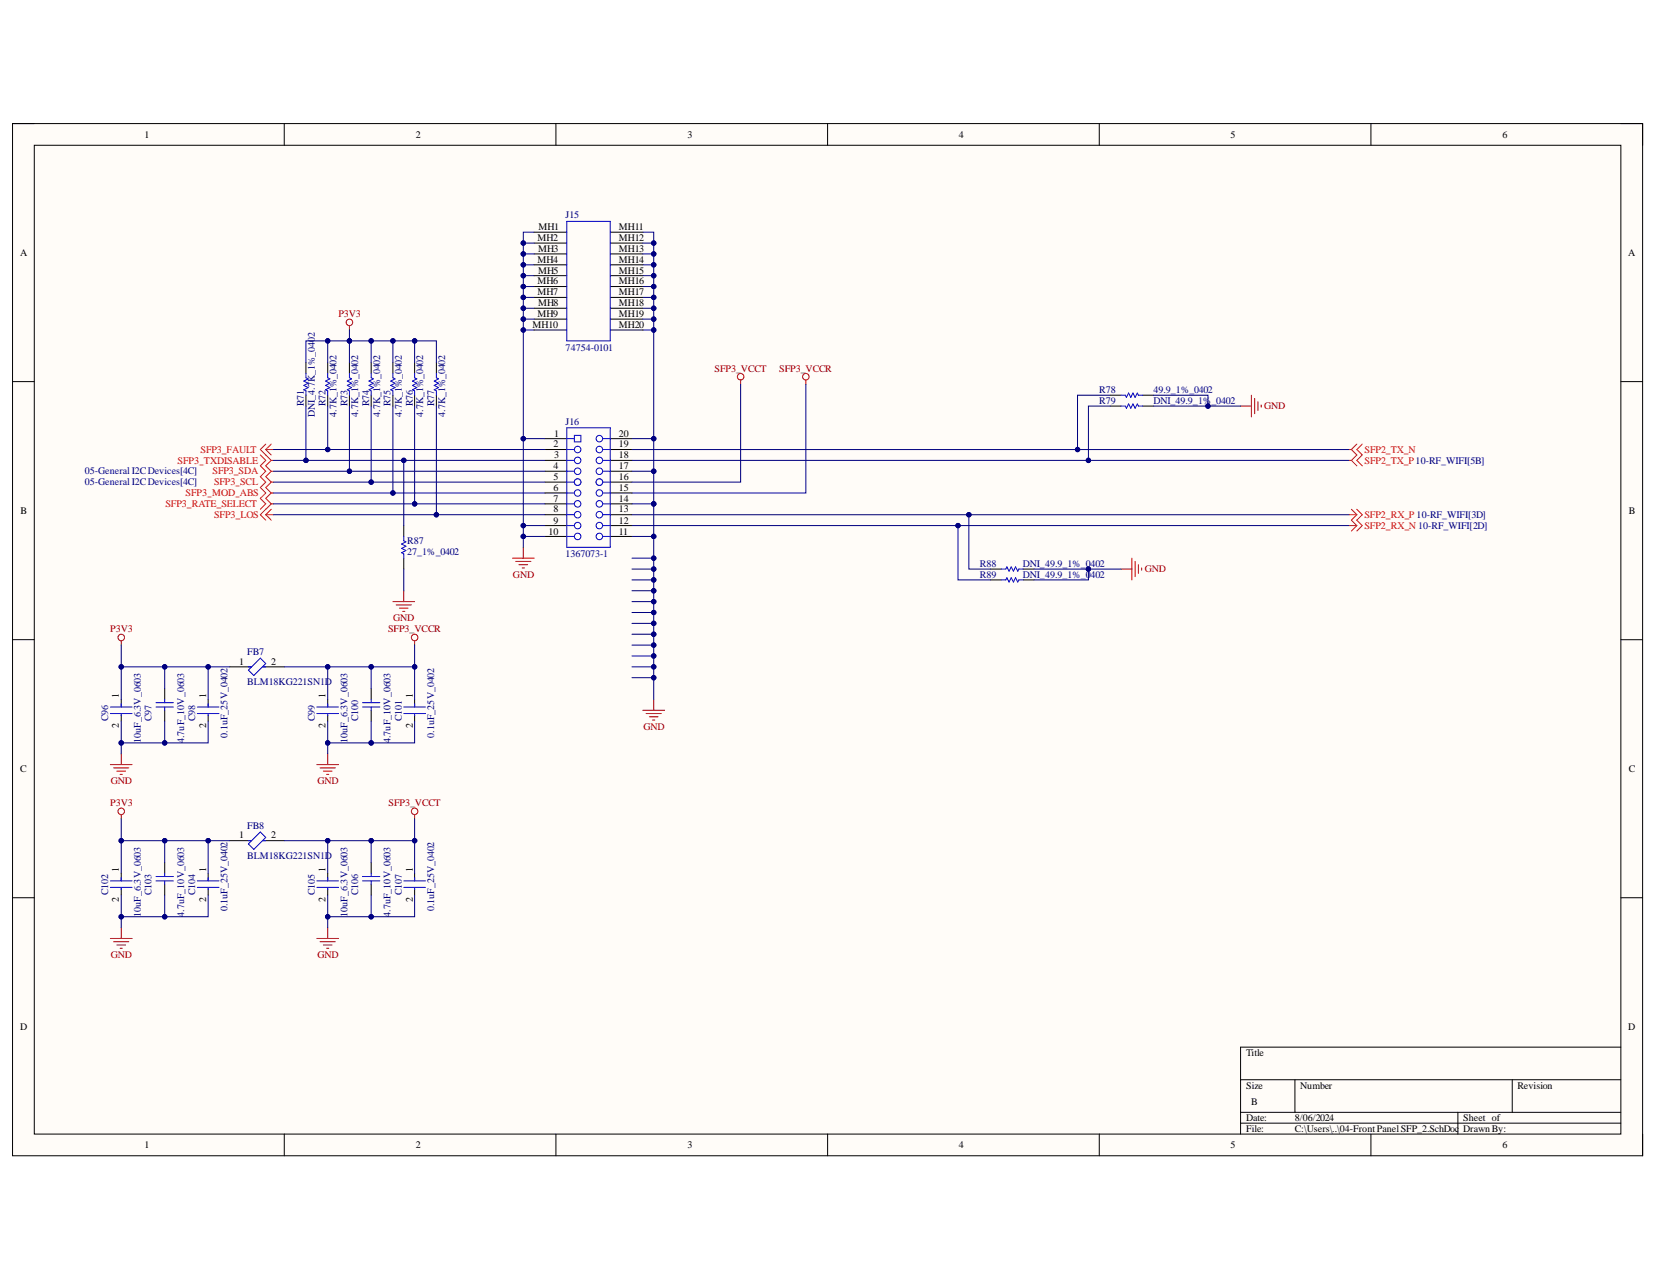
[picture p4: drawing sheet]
<svg xmlns="http://www.w3.org/2000/svg" width="279mm" height="216mm" viewBox="0 0 279 216" stroke-linecap="round" stroke-linejoin="round" font-family="sans-serif">
<defs><g id="words">
<g font-size="1.7">
<text x="24.4" y="23.2">1</text>
<text x="70.1" y="23.2">2</text>
<text x="115.9" y="23.2">3</text>
<text x="161.7" y="23.2">4</text>
<text x="207.5" y="23.2">5</text>
<text x="253.3" y="23.2">6</text>
<text x="90.6" y="40.6">MH2</text>
<text x="90.8" y="38.8">MH1</text>
<text x="104.3" y="38.8">MH11</text>
<text x="104.3" y="40.6">MH12</text>
<text x="3.4" y="43.1">A</text>
<text x="90.6" y="44.3">MH4</text>
<text x="90.6" y="47.9">MH6</text>
<text x="90.7" y="42.4">MH3</text>
<text x="90.7" y="46.1">MH5</text>
<text x="104.3" y="42.4">MH13</text>
<text x="104.3" y="44.3">MH14</text>
<text x="104.3" y="46.1">MH15</text>
<text x="104.3" y="47.9">MH16</text>
<text x="274.6" y="43.1">A</text>
<text x="90.6" y="49.8">MH7</text>
<text x="90.6" y="53.4">MH9</text>
<text x="90.7" y="51.6">MH8</text>
<text x="104.3" y="49.8">MH17</text>
<text x="104.3" y="51.6">MH18</text>
<text x="104.3" y="53.4">MH19</text>
<text x="89.8" y="55.3">MH10</text>
<text x="104.3" y="55.3">MH20</text>
<text x="93.4" y="75.4">2</text>
<text x="93.4" y="73.6">1</text>
<text x="93.4" y="77.2">3</text>
<text x="104.3" y="77.2">18</text>
<text x="104.3" y="75.4">19</text>
<text x="104.3" y="73.6">20</text>
<text x="93.4" y="82.7">6</text>
<text x="93.4" y="79.1">4</text>
<text x="93.4" y="80.9">5</text>
<text x="104.3" y="80.9">16</text>
<text x="104.3" y="82.7">15</text>
<text x="104.3" y="79.1">17</text>
<text x="3.5" y="86.6">B</text>
<text x="93.4" y="84.6">7</text>
<text x="93.4" y="86.4">8</text>
<text x="93.4" y="88.2">9</text>
<text x="104.3" y="88.2">12</text>
<text x="104.3" y="86.4">13</text>
<text x="104.3" y="84.6">14</text>
<text x="274.6" y="86.6">B</text>
<text x="92.5" y="90.1">10</text>
<text x="104.3" y="90.1">11</text>
<text x="40.3" y="112.1">1</text>
<text x="45.7" y="112.1">2</text>
<text x="20" y="117.7" transform="rotate(-90 20 117.7)">1</text>
<text x="34.8" y="117.7" transform="rotate(-90 34.8 117.7)">1</text>
<text x="54.9" y="117.7" transform="rotate(-90 54.9 117.7)">1</text>
<text x="69.6" y="117.7" transform="rotate(-90 69.6 117.7)">1</text>
<text x="20" y="122.6" transform="rotate(-90 20 122.6)">2</text>
<text x="34.8" y="122.6" transform="rotate(-90 34.8 122.6)">2</text>
<text x="54.9" y="122.6" transform="rotate(-90 54.9 122.6)">2</text>
<text x="69.6" y="122.6" transform="rotate(-90 69.6 122.6)">2</text>
<text x="3.4" y="130.1">C</text>
<text x="274.6" y="130.1">C</text>
<text x="40.3" y="141.3">1</text>
<text x="45.7" y="141.3">2</text>
<text x="20" y="147" transform="rotate(-90 20 147)">1</text>
<text x="34.8" y="147" transform="rotate(-90 34.8 147)">1</text>
<text x="54.9" y="147" transform="rotate(-90 54.9 147)">1</text>
<text x="69.6" y="147" transform="rotate(-90 69.6 147)">1</text>
<text x="20" y="151.9" transform="rotate(-90 20 151.9)">2</text>
<text x="34.8" y="151.9" transform="rotate(-90 34.8 151.9)">2</text>
<text x="54.9" y="151.9" transform="rotate(-90 54.9 151.9)">2</text>
<text x="69.6" y="151.9" transform="rotate(-90 69.6 151.9)">2</text>
<text x="3.4" y="173.6">D</text>
<text x="274.6" y="173.6">D</text>
<text x="210.1" y="178">Title</text>
<text x="210.1" y="183.5">Size</text>
<text x="219.3" y="183.5">Number</text>
<text x="255.9" y="183.5">Revision</text>
<text x="210.1" y="189">Date:</text>
<text x="210.1" y="190.7">File:</text>
<text x="211" y="186.2">B</text>
<text x="218.3" y="189">8/06/2024</text>
<text x="218.3" y="190.7">C:\Users\..\04-FrontPanelSFP_2.SchDoc</text>
<text x="246.7" y="189">Sheet of</text>
<text x="246.7" y="190.7">DrawnBy:</text>
<text x="24.4" y="193.5">1</text>
<text x="70.1" y="193.5">2</text>
<text x="115.9" y="193.5">3</text>
<text x="161.7" y="193.5">4</text>
<text x="207.5" y="193.5">5</text>
<text x="253.3" y="193.5">6</text>
</g>
<g font-size="1.7" fill="#000080">
<text x="95.4" y="36.8">J15</text>
<text x="95.4" y="59.1">74754-0101</text>
<text x="51.2" y="68.5" transform="rotate(-90 51.2 68.5)">R71</text>
<text x="53.1" y="70.2" transform="rotate(-90 53.1 70.2)">DNI_4.7K_1%_0402</text>
<text x="54.9" y="68.5" transform="rotate(-90 54.9 68.5)">R72</text>
<text x="56.7" y="70.2" transform="rotate(-90 56.7 70.2)">4.7K_1%_0402</text>
<text x="58.6" y="68.5" transform="rotate(-90 58.6 68.5)">R73</text>
<text x="60.4" y="70.2" transform="rotate(-90 60.4 70.2)">4.7K_1%_0402</text>
<text x="62.2" y="68.5" transform="rotate(-90 62.2 68.5)">R74</text>
<text x="64.1" y="70.2" transform="rotate(-90 64.1 70.2)">4.7K_1%_0402</text>
<text x="65.9" y="68.5" transform="rotate(-90 65.9 68.5)">R75</text>
<text x="67.7" y="70.2" transform="rotate(-90 67.7 70.2)">4.7K_1%_0402</text>
<text x="69.6" y="68.5" transform="rotate(-90 69.6 68.5)">R76</text>
<text x="71.4" y="70.2" transform="rotate(-90 71.4 70.2)">4.7K_1%_0402</text>
<text x="73.2" y="68.5" transform="rotate(-90 73.2 68.5)">R77</text>
<text x="75.1" y="70.2" transform="rotate(-90 75.1 70.2)">4.7K_1%_0402</text>
<text x="95.4" y="71.6">J16</text>
<text x="185.3" y="68.1">R79</text>
<text x="185.3" y="66.3">R78</text>
<text x="194.5" y="68.1">DNI_49.9_1%_0402</text>
<text x="194.5" y="66.3">49.9_1%_0402</text>
<text x="14.3" y="80">05-GeneralI2CDevices[4C]</text>
<text x="14.3" y="81.8">05-GeneralI2CDevices[4C]</text>
<text x="68.7" y="91.7">R87</text>
<text x="68.7" y="93.6">27_1%_0402</text>
<text x="95.4" y="93.9">1367073-1</text>
<text x="165.2" y="95.6">R88</text>
<text x="172.5" y="95.6">DNI_49.9_1%_0402</text>
<text x="165.2" y="97.4">R89</text>
<text x="172.5" y="97.4">DNI_49.9_1%_0402</text>
<text x="41.7" y="110.4">FB7</text>
<text x="41.7" y="115.5">BLM18KG221SN1D</text>
<text x="18.3" y="121.5" transform="rotate(-90 18.3 121.5)">C96</text>
<text x="23.8" y="125.2" transform="rotate(-90 23.8 125.2)">10uF_6.3V_0603</text>
<text x="25.5" y="121.5" transform="rotate(-90 25.5 121.5)">C97</text>
<text x="31" y="125.2" transform="rotate(-90 31 125.2)">4.7uF_10V_0603</text>
<text x="32.9" y="121.5" transform="rotate(-90 32.9 121.5)">C98</text>
<text x="38.4" y="124.3" transform="rotate(-90 38.4 124.3)">0.1uF_25V_0402</text>
<text x="53.1" y="121.5" transform="rotate(-90 53.1 121.5)">C99</text>
<text x="58.6" y="125.2" transform="rotate(-90 58.6 125.2)">10uF_6.3V_0603</text>
<text x="60.4" y="121.5" transform="rotate(-90 60.4 121.5)">C100</text>
<text x="65.9" y="125.2" transform="rotate(-90 65.9 125.2)">4.7uF_10V_0603</text>
<text x="67.7" y="121.5" transform="rotate(-90 67.7 121.5)">C101</text>
<text x="73.2" y="124.3" transform="rotate(-90 73.2 124.3)">0.1uF_25V_0402</text>
<text x="41.7" y="139.7">FB8</text>
<text x="41.7" y="144.9">BLM18KG221SN1D</text>
<text x="18.3" y="150.9" transform="rotate(-90 18.3 150.9)">C102</text>
<text x="23.8" y="154.5" transform="rotate(-90 23.8 154.5)">10uF_6.3V_0603</text>
<text x="25.5" y="150.9" transform="rotate(-90 25.5 150.9)">C103</text>
<text x="31" y="154.5" transform="rotate(-90 31 154.5)">4.7uF_10V_0603</text>
<text x="32.9" y="150.9" transform="rotate(-90 32.9 150.9)">C104</text>
<text x="38.4" y="153.6" transform="rotate(-90 38.4 153.6)">0.1uF_25V_0402</text>
<text x="53.1" y="150.9" transform="rotate(-90 53.1 150.9)">C105</text>
<text x="58.6" y="154.5" transform="rotate(-90 58.6 154.5)">10uF_6.3V_0603</text>
<text x="60.4" y="150.9" transform="rotate(-90 60.4 150.9)">C106</text>
<text x="65.9" y="154.5" transform="rotate(-90 65.9 154.5)">4.7uF_10V_0603</text>
<text x="67.7" y="150.9" transform="rotate(-90 67.7 150.9)">C107</text>
<text x="73.2" y="153.6" transform="rotate(-90 73.2 153.6)">0.1uF_25V_0402</text>
</g>
<g font-size="1.7" fill="#800000">
<text x="57.1" y="53.4">P3V3</text>
<text x="120.5" y="62.6">SFP3_VCCT</text>
<text x="131.4" y="62.6">SFP3_VCCR</text>
<text x="213.2" y="69">GND</text>
<text x="86.5" y="97.4">GND</text>
<text x="193" y="96.4">GND</text>
<text x="18.6" y="106.6">P3V3</text>
<text x="65.4" y="106.6">SFP3_VCCR</text>
<text x="66.3" y="104.7">GND</text>
<text x="108.5" y="123">GND</text>
<text x="18.6" y="135.8">P3V3</text>
<text x="18.7" y="132.2">GND</text>
<text x="53.5" y="132.2">GND</text>
<text x="65.5" y="135.8">SFP3_VCCT</text>
<text x="18.7" y="161.5">GND</text>
<text x="53.5" y="161.5">GND</text>
</g>
<g font-size="1.7" fill="#f00">
<text x="33.8" y="76.3">SFP3_FAULT</text>
<text x="230.1" y="76.3">SFP2_TX_N</text>
<text x="29.9" y="78.2">SFP3_TXDISABLE</text>
<text x="31.3" y="83.7">SFP3_MOD_ABS</text>
<text x="35.9" y="80">SFP3_SDA</text>
<text x="36.1" y="81.8">SFP3_SCL</text>
<text x="230.1" y="78.2">SFP2_TX_P10-RF_WIFI[5B]</text>
<text x="27.9" y="85.4">SFP3_RATE_SELECT</text>
<text x="36.1" y="87.3">SFP3_LOS</text>
<text x="230.1" y="89.2">SFP2_RX_N 10-RF_WIFI[2D]</text>
<text x="230.1" y="87.3">SFP2_RX_P 10-RF_WIFI[3D]</text>
</g>
</g></defs>
<path d="M2.1 20.8h274.9v174h-274.9z" fill-rule="evenodd" fill="#fffcf8"/>
<path d="M2.1 20.8h274.9v174h-274.9z" fill="none" stroke="#000" stroke-width=".17"/>
<path d="M5.8 24.5h267.5v166.6h-267.5z" fill-rule="evenodd" fill="#fffcf8"/>
<g fill="none" stroke="#000" stroke-width=".17">
<path d="M2.1 20.8h3.7M5.8 24.5h267.5v166.6h-267.5zM47.9 20.8v3.7M93.7 20.8v3.7M139.5 20.8v3.7M185.4 20.8v3.7M231.2 20.8v3.7M273.3 20.8h3.7v3.7M2.1 64.3h3.7M51.6 61.1v1.8M51.6 66.6v1.8M55.3 61.1v1.8"/>
<path d="M55.3 66.6v1.8M58.9 61.1v1.8M58.9 66.6v1.8M62.6 61.1v1.8M62.6 66.6v1.8M66.2 61.1v1.8M66.2 66.6v1.8M69.9 61.1v1.8M69.9 66.6v1.8M73.6 61.1v1.8M73.6 66.6v1.8M91.9 73.9h3.7"/>
<path d="M91.9 75.8h3.7M91.9 77.6h3.7M91.9 79.4h3.7M102.9 73.9h3.7M102.9 75.8h3.7M102.9 77.6h3.7M102.9 79.4h3.7M273.3 64.3h3.7M91.9 90.4h3.7M91.9 83.1h3.7M91.9 84.9h3.7M91.9 86.7h3.7"/>
<path d="M91.9 81.3h3.7M91.9 88.6h3.7M102.9 90.4h3.7M102.9 83.1h3.7M102.9 84.9h3.7M102.9 86.7h3.7M102.9 81.3h3.7M102.9 88.6h3.7M2.1 107.8h3.7M20.4 117.9v1.3M27.8 116.1v1.8M27.8 119.7v1.8"/>
<path d="M35.1 117.9v1.3M38.8 112.4h3.6M44.3 112.4h3.6M55.3 117.9v1.3M62.6 116.1v1.8M62.6 119.7v1.8M69.9 117.9v1.3M273.3 107.8h3.7M20.4 120.4v1.1M35.1 120.4v1.1M55.3 120.4v1.1M69.9 120.4v1.1"/>
<path d="M2.1 151.3h3.7M20.4 147.2v1.3M20.4 149.7v1.1M27.8 145.4v1.8M27.8 149v1.8M35.1 147.2v1.3M35.1 149.7v1.1M38.8 141.7h3.6M44.3 141.7h3.6M55.3 147.2v1.3M55.3 149.7v1.1M62.6 145.4v1.8"/>
<path d="M62.6 149v1.8M69.9 147.2v1.3M69.9 149.7v1.1M273.3 151.3h3.7M273.3 176.5h-64.1v14.6M47.9 191.1v3.7M93.7 191.1v3.7M139.5 191.1v3.7M185.4 191.1v3.7M209.2 182h64.1M209.2 187.5h64.1M209.2 189.3h64.1"/>
<path d="M218.3 182v5.5M231.2 191.1v3.7M245.8 187.5v3.6M255 182v5.5M277 191.1v3.7"/>
</g>
<g fill="none" stroke="#00f" stroke-width=".17">
<path d="M51.6 62.9v.8l.4 .2-.8 .3 .8 .4-.8 .4 .8 .3-.8 .4 .4 .2v.7M55.3 62.9v.8l.3 .2-.7 .3 .7 .4-.7 .4 .7 .3-.7 .4 .4 .2v.7M58.9 62.9v.8l.4 .2-.7 .3 .7 .4-.7 .4 .7 .3-.7 .4 .3 .2v.7M62.6 62.9v.8l.4 .2-.8 .3 .8 .4-.8 .4 .8 .3-.8 .4 .4 .2v.7M66.2 62.9v.8l.4 .2-.7 .3 .7 .4-.7 .4 .7 .3-.7 .4 .3 .2v.7M69.9 62.9v.8l.4 .2-.8 .3 .8 .4-.8 .4 .8 .3-.8 .4 .4 .2v.7M73.6 62.9v.8l.3 .2-.7 .3 .7 .4-.7 .4 .7 .3-.7 .4 .4 .2v.7M95.6 77.6h1.2M95.6 75.8h1.2M95.6 73.9h1.2M95.6 72.1h7.3v20.1h-7.3zM95.6 79.4h1.2"/>
<path d="M95.6 83.1h1.2M95.6 81.3h1.2M95.6 86.7h1.2M95.6 84.9h1.2M18.6 119.2h3.7M20.4 118.6v.6M26.3 118.4h2.9M26.3 119.2h2.9M27.8 117.9v.5M27.8 119.2v.5M33.3 119.2h3.6M35.1 118.6v.6"/>
<path d="M41.9 112.4h.5M43.9 110.9l.9 .9-2 2.1-.9-1zM44.3 112.4h.5M53.4 119.2h3.7M55.3 118.6v.6M61.1 118.4h3M61.1 119.2h3M62.6 117.9v.5M62.6 119.2v.5M68.1 119.2h3.6M69.9 118.6v.6M18.6 120.3h3.7"/>
<path d="M20.4 120.4v.2M33.3 120.3h3.6M35.1 120.4v.2M53.4 120.3h3.7M55.3 120.4v.2M68.1 120.3h3.6M69.9 120.4v.2M18.6 148.5h3.7M18.6 149.6h3.7M20.4 147.9v.6M20.4 149.7v.2M26.3 147.7h2.9"/>
<path d="M26.3 148.5h2.9M27.8 147.2v.5M27.8 148.5v.5M33.3 148.5h3.6M33.3 149.6h3.6M35.1 147.9v.6M35.1 149.7v.2M41.9 142.2l2-2 .9 .9-2 2.1zM41.9 141.7h.5M44.3 141.7h.5M53.4 148.5h3.7M53.4 149.6h3.7"/>
<path d="M55.3 147.9v.6M55.3 149.7v.2M61.1 147.7h3M61.1 148.5h3M62.6 147.2v.5M62.6 148.5v.5M68.1 148.5h3.6M68.1 149.6h3.6M69.9 147.9v.6M69.9 149.7v.2"/>
</g>
<g fill="none" stroke="#800000" stroke-width=".17">
<path d="M58.9 54.9v.7M124.9 64v.8M135.9 64v.8M68.1 99.6v1.8M86.4 94.1h3.7M87 94.6h2.5M87.5 95.2h1.5M88.1 95.7h.3M88.2 92.2v1.9M20.4 108v.7M66.2 101.4h3.7M66.8 101.9h2.6"/>
<path d="M67.3 102.5h1.5M67.9 103h.4M69.9 108v.7M108.4 119.7h3.7M110.2 117.9v1.8M18.6 128.9h3.7M19.2 129.4h2.5M19.7 130h1.5M20.3 130.5h.3M20.4 127v1.9M20.4 137.3v.7M53.4 128.9h3.7"/>
<path d="M54 129.4h2.5M54.5 130h1.5M55.1 130.5h.3M55.3 127v1.9M69.9 137.3v.7M108.9 120.3h2.6M109.5 120.8h1.5M110 121.4h.4M18.6 158.2h3.7M19.2 158.7h2.5M19.7 159.3h1.5M20.3 159.8h.3"/>
<path d="M20.4 156.3v1.9M53.4 158.2h3.7M54 158.7h2.5M54.5 159.3h1.5M55.1 159.8h.3M55.3 156.3v1.9"/>
<circle cx="58.9" cy="54.3" r=".55"/>
<circle cx="124.9" cy="63.5" r=".55"/>
<circle cx="135.9" cy="63.5" r=".55"/>
<circle cx="20.4" cy="107.4" r=".55"/>
<circle cx="69.9" cy="107.4" r=".55"/>
<circle cx="20.4" cy="136.7" r=".55"/>
<circle cx="69.9" cy="136.7" r=".55"/>
</g>
<g fill="none" stroke="#f00" stroke-width=".17">
<path d="M43.9 76.7l.9 .9-.9 .9 .9 .9-.9 .9 .9 1-.9 .9 .9 .9-.9 .9 .9 .9-.9 .9M44.8 75.8l.9 .9M44.8 74.8l-.9 1 1.8 1.8M44.8 75.8h1.3M45.7 74.8l-.9 1M45.7 77.6l-.9 .9 .9 .9M45.7 77.6h.4M45.7 79.4l-.9 .9 .9 1M45.7 79.4h.4M227.5 75.8h.4M227.5 77.6h.4M227.9 77.6l.9 .9"/>
<path d="M227.9 75.8l.9 .9-.9 .9M228.8 74.8l-.9 1M229.7 74.8l-.9 1 .9 .9-.9 .9 .9 .9M44.8 86.7l.9 1M44.8 86.7h1.3M45.7 81.3l-.9 .9 .9 .9M45.7 81.3h.4M45.7 83.1l-.9 .9 .9 .9M45.7 83.1h.4M45.7 84.9l-1.8 1.8 .9 1M45.7 84.9h.4M45.7 85.8l-.9 .9"/>
<path d="M227.5 86.8h1.3M227.5 88.6h1.3M227.9 85.8l.9 1M228.8 88.6l-.9 .9M228.8 86.8l-.9 .9 .9 .9M228.8 85.8l.9 1-.9 .9 .9 .9-.9 .9"/>
</g>
<circle cx="97.4" cy="75.8" r=".55" fill="#fff"/>
<circle cx="97.4" cy="75.8" r=".55" fill="none" stroke="#00f" stroke-width=".17"/>
<circle cx="97.4" cy="77.6" r=".55" fill="#fff"/>
<circle cx="97.4" cy="77.6" r=".55" fill="none" stroke="#00f" stroke-width=".17"/>
<circle cx="97.4" cy="79.4" r=".55" fill="#fff"/>
<circle cx="97.4" cy="79.4" r=".55" fill="none" stroke="#00f" stroke-width=".17"/>
<circle cx="97.4" cy="81.3" r=".55" fill="#fff"/>
<circle cx="97.4" cy="81.3" r=".55" fill="none" stroke="#00f" stroke-width=".17"/>
<circle cx="97.4" cy="81.3" r=".55" fill="#fff"/>
<circle cx="97.4" cy="81.3" r=".55" fill="none" stroke="#00f" stroke-width=".17"/>
<circle cx="97.4" cy="83.1" r=".55" fill="#fff"/>
<circle cx="97.4" cy="83.1" r=".55" fill="none" stroke="#00f" stroke-width=".17"/>
<circle cx="97.4" cy="84.9" r=".55" fill="#fff"/>
<circle cx="97.4" cy="84.9" r=".55" fill="none" stroke="#00f" stroke-width=".17"/>
<circle cx="97.4" cy="86.7" r=".55" fill="#fff"/>
<g fill="none" stroke="#00f" stroke-width=".17">
<path d="M101.6 77.6h1.3M101.6 75.8h1.3M101.6 73.9h1.3M101.6 79.4h1.3M101.6 83.1h1.3M101.6 81.3h1.3M101.6 86.7h1.3M101.6 84.9h1.3"/>
<circle cx="97.4" cy="86.7" r=".55"/>
</g>
<circle cx="101.1" cy="73.9" r=".55" fill="#fff"/>
<circle cx="101.1" cy="73.9" r=".55" fill="none" stroke="#00f" stroke-width=".17"/>
<circle cx="101.1" cy="75.8" r=".55" fill="#fff"/>
<circle cx="101.1" cy="75.8" r=".55" fill="none" stroke="#00f" stroke-width=".17"/>
<circle cx="101.1" cy="77.6" r=".55" fill="#fff"/>
<circle cx="101.1" cy="77.6" r=".55" fill="none" stroke="#00f" stroke-width=".17"/>
<circle cx="101.1" cy="79.4" r=".55" fill="#fff"/>
<circle cx="101.1" cy="79.4" r=".55" fill="none" stroke="#00f" stroke-width=".17"/>
<circle cx="101.1" cy="81.3" r=".55" fill="#fff"/>
<circle cx="101.1" cy="81.3" r=".55" fill="none" stroke="#00f" stroke-width=".17"/>
<circle cx="101.1" cy="81.3" r=".55" fill="#fff"/>
<circle cx="101.1" cy="81.3" r=".55" fill="none" stroke="#00f" stroke-width=".17"/>
<circle cx="101.1" cy="83.1" r=".55" fill="#fff"/>
<circle cx="101.1" cy="83.1" r=".55" fill="none" stroke="#00f" stroke-width=".17"/>
<circle cx="101.1" cy="84.9" r=".55" fill="#fff"/>
<circle cx="101.1" cy="84.9" r=".55" fill="none" stroke="#00f" stroke-width=".17"/>
<circle cx="101.1" cy="86.7" r=".55" fill="#fff"/>
<g fill="none" stroke="#00f" stroke-width=".17">
<path d="M95.6 88.6h1.2"/>
<circle cx="101.1" cy="86.7" r=".55"/>
</g>
<circle cx="97.4" cy="88.6" r=".55" fill="#fff"/>
<g fill="none" stroke="#00f" stroke-width=".17">
<path d="M101.6 88.6h1.3"/>
<circle cx="97.4" cy="88.6" r=".55"/>
</g>
<circle cx="101.1" cy="88.6" r=".55" fill="#fff"/>
<g fill="none" stroke="#00f" stroke-width=".17">
<path d="M95.6 90.4h1.2"/>
<circle cx="101.1" cy="88.6" r=".55"/>
</g>
<circle cx="97.4" cy="90.4" r=".55" fill="#fff"/>
<g fill="none" stroke="#00f" stroke-width=".17">
<path d="M101.6 90.4h1.3"/>
<circle cx="97.4" cy="90.4" r=".55"/>
</g>
<circle cx="101.1" cy="90.4" r=".55" fill="#fff"/>
<g fill="none" stroke="#00f" stroke-width=".17">
<path d="M95.6 37.3h7.3v20.2h-7.3zM96.8 73.4h1.1v1.1h-1.1zM68.1 90.4v.7l.3 .2-.7 .4 .7 .4-.7 .3 .7 .4-.7 .4 .4 .1v.8M168.9 95.9h.7l.2-.4 .3 .8 .4-.8 .4 .8 .3-.8 .4 .8 .2-.4h.7M168.9 97.7h.7l.2-.3 .3 .7 .4-.7 .4 .7 .3-.7 .4 .7 .2-.4h.7"/>
<circle cx="101.1" cy="90.4" r=".55"/>
</g>
<g fill="none" stroke="#000" stroke-width=".17">
<path d="M90.1 39.1h5.5M102.9 39.1h5.5M90.1 41h5.5M90.1 42.8h5.5M90.1 44.6h5.5M90.1 46.5h5.5M90.1 48.3h5.5M90.1 50.1h5.5M90.1 52h5.5M90.1 53.8h5.5M90.1 55.6h5.5M102.9 41h5.5"/>
<path d="M102.9 42.8h5.5M102.9 44.6h5.5M102.9 46.5h5.5M102.9 48.3h5.5M102.9 50.1h5.5M102.9 52h5.5M102.9 53.8h5.5M102.9 55.6h5.5M68.1 88.6v1.8M68.1 94.1v1.8M167 95.9h1.9M167 97.7h1.9"/>
<path d="M172.5 95.9h1.9M172.5 97.7h1.9"/>
</g>
<path d="M189 95.9h1.9M190.9 94.1v3.6M191.4 94.6v2.6M192 95.2v1.4M192.5 95.7v.4" fill="none" stroke="#800000" stroke-width=".17"/>
<path d="M27.8 112.4v3.7" fill="none" stroke="#000080" stroke-width=".17"/>
<circle cx="27.8" cy="112.4" r=".37" fill="#000080"/>
<g fill="none" stroke="#000080" stroke-width=".17">
<path d="M35.1 112.4v5.5"/>
<circle cx="27.8" cy="112.4" r=".37"/>
</g>
<circle cx="35.1" cy="112.4" r=".37" fill="#000080"/>
<g fill="none" stroke="#000080" stroke-width=".17">
<path d="M27.8 121.5v3.7"/>
<circle cx="35.1" cy="112.4" r=".37"/>
</g>
<circle cx="27.8" cy="125.2" r=".37" fill="#000080"/>
<g fill="none" stroke="#000080" stroke-width=".17">
<path d="M62.6 112.4v3.7"/>
<circle cx="27.8" cy="125.2" r=".37"/>
</g>
<circle cx="62.6" cy="112.4" r=".37" fill="#000080"/>
<g fill="none" stroke="#000080" stroke-width=".17">
<path d="M55.3 112.4v5.5"/>
<circle cx="62.6" cy="112.4" r=".37"/>
</g>
<circle cx="55.3" cy="112.4" r=".37" fill="#000080"/>
<g fill="none" stroke="#000080" stroke-width=".17">
<path d="M62.6 121.5v3.7h-7.3"/>
<circle cx="55.3" cy="112.4" r=".37"/>
</g>
<circle cx="62.6" cy="125.2" r=".37" fill="#000080"/>
<circle cx="62.6" cy="125.2" r=".37" fill="none" stroke="#000080" stroke-width=".17"/>
<circle cx="55.3" cy="125.2" r=".37" fill="#000080"/>
<g fill="none" stroke="#000080" stroke-width=".17">
<path d="M69.9 121.5v3.7h-7.3"/>
<circle cx="55.3" cy="125.2" r=".37"/>
</g>
<circle cx="62.6" cy="125.2" r=".37" fill="#000080"/>
<g fill="none" stroke="#000080" stroke-width=".17">
<path d="M69.9 108.7v3.7"/>
<circle cx="62.6" cy="125.2" r=".37"/>
</g>
<circle cx="69.9" cy="112.4" r=".37" fill="#000080"/>
<g fill="none" stroke="#000080" stroke-width=".17">
<path d="M27.8 141.7v3.7"/>
<circle cx="69.9" cy="112.4" r=".37"/>
</g>
<circle cx="27.8" cy="141.7" r=".37" fill="#000080"/>
<g fill="none" stroke="#000080" stroke-width=".17">
<path d="M35.1 141.7v5.5"/>
<circle cx="27.8" cy="141.7" r=".37"/>
</g>
<circle cx="35.1" cy="141.7" r=".37" fill="#000080"/>
<g fill="none" stroke="#000080" stroke-width=".17">
<path d="M27.8 150.8v3.7"/>
<circle cx="35.1" cy="141.7" r=".37"/>
</g>
<circle cx="27.8" cy="154.5" r=".37" fill="#000080"/>
<g fill="none" stroke="#000080" stroke-width=".17">
<path d="M62.6 141.7v3.7"/>
<circle cx="27.8" cy="154.5" r=".37"/>
</g>
<circle cx="62.6" cy="141.7" r=".37" fill="#000080"/>
<g fill="none" stroke="#000080" stroke-width=".17">
<path d="M55.3 141.7v5.5"/>
<circle cx="62.6" cy="141.7" r=".37"/>
</g>
<circle cx="55.3" cy="141.7" r=".37" fill="#000080"/>
<g fill="none" stroke="#000080" stroke-width=".17">
<path d="M62.6 150.8v3.7h-7.3"/>
<circle cx="55.3" cy="141.7" r=".37"/>
</g>
<circle cx="62.6" cy="154.5" r=".37" fill="#000080"/>
<circle cx="62.6" cy="154.5" r=".37" fill="none" stroke="#000080" stroke-width=".17"/>
<circle cx="55.3" cy="154.5" r=".37" fill="#000080"/>
<g fill="none" stroke="#000080" stroke-width=".17">
<path d="M69.9 150.8v3.7h-7.3"/>
<circle cx="55.3" cy="154.5" r=".37"/>
</g>
<circle cx="62.6" cy="154.5" r=".37" fill="#000080"/>
<g fill="none" stroke="#000080" stroke-width=".17">
<path d="M69.9 138v3.7"/>
<circle cx="62.6" cy="154.5" r=".37"/>
</g>
<circle cx="69.9" cy="141.7" r=".37" fill="#000080"/>
<g fill="none" stroke="#000080" stroke-width=".17">
<path d="M124.9 64.8v16.5h-18.3M135.9 64.8v18.3h-29.3M88.2 90.4h3.7"/>
<circle cx="69.9" cy="141.7" r=".37"/>
</g>
<circle cx="88.2" cy="90.4" r=".37" fill="#000080"/>
<g fill="none" stroke="#000080" stroke-width=".17">
<path d="M91.9 73.9h-3.7v14.7"/>
<circle cx="88.2" cy="90.4" r=".37"/>
</g>
<circle cx="88.2" cy="73.9" r=".37" fill="#000080"/>
<circle cx="88.2" cy="73.9" r=".37" fill="none" stroke="#000080" stroke-width=".17"/>
<circle cx="88.2" cy="88.6" r=".37" fill="#000080"/>
<g fill="none" stroke="#000080" stroke-width=".17">
<path d="M106.6 79.4h3.6v5.5"/>
<circle cx="88.2" cy="88.6" r=".37"/>
</g>
<circle cx="110.2" cy="79.4" r=".37" fill="#000080"/>
<circle cx="110.2" cy="79.4" r=".37" fill="none" stroke="#000080" stroke-width=".17"/>
<circle cx="110.2" cy="84.9" r=".37" fill="#000080"/>
<g fill="none" stroke="#000080" stroke-width=".17">
<path d="M106.6 73.9h3.6v5.5"/>
<circle cx="110.2" cy="84.9" r=".37"/>
</g>
<circle cx="110.2" cy="73.9" r=".37" fill="#000080"/>
<circle cx="110.2" cy="73.9" r=".37" fill="none" stroke="#000080" stroke-width=".17"/>
<circle cx="110.2" cy="79.4" r=".37" fill="#000080"/>
<g fill="none" stroke="#000080" stroke-width=".17">
<path d="M58.9 57.5h3.7v3.6"/>
<circle cx="110.2" cy="79.4" r=".37"/>
</g>
<circle cx="62.6" cy="57.4" r=".37" fill="#000080"/>
<circle cx="62.6" cy="57.4" r=".37" fill="none" stroke="#000080" stroke-width=".17"/>
<circle cx="58.9" cy="57.4" r=".37" fill="#000080"/>
<g fill="none" stroke="#000080" stroke-width=".17">
<path d="M62.6 57.5h3.6v3.6"/>
<circle cx="58.9" cy="57.4" r=".37"/>
</g>
<circle cx="66.3" cy="57.4" r=".37" fill="#000080"/>
<circle cx="66.3" cy="57.4" r=".37" fill="none" stroke="#000080" stroke-width=".17"/>
<circle cx="62.6" cy="57.4" r=".37" fill="#000080"/>
<g fill="none" stroke="#000080" stroke-width=".17">
<path d="M58.9 57.5h-3.6v3.6"/>
<circle cx="62.6" cy="57.4" r=".37"/>
</g>
<circle cx="58.9" cy="57.4" r=".37" fill="#000080"/>
<circle cx="58.9" cy="57.4" r=".37" fill="none" stroke="#000080" stroke-width=".17"/>
<circle cx="55.3" cy="57.4" r=".37" fill="#000080"/>
<g fill="none" stroke="#000080" stroke-width=".17">
<path d="M66.2 57.5h3.7v3.6"/>
<circle cx="55.3" cy="57.4" r=".37"/>
</g>
<circle cx="66.3" cy="57.4" r=".37" fill="#000080"/>
<circle cx="66.3" cy="57.4" r=".37" fill="none" stroke="#000080" stroke-width=".17"/>
<circle cx="69.9" cy="57.4" r=".37" fill="#000080"/>
<g fill="none" stroke="#000080" stroke-width=".17">
<path d="M69.9 57.5h3.7v3.6"/>
<circle cx="69.9" cy="57.4" r=".37"/>
</g>
<circle cx="69.9" cy="57.4" r=".37" fill="#000080"/>
<g fill="none" stroke="#000080" stroke-width=".17">
<path d="M55.3 57.5h-3.7v3.6M68.1 95.9v3.7"/>
<circle cx="69.9" cy="57.4" r=".37"/>
</g>
<circle cx="55.3" cy="57.4" r=".37" fill="#000080"/>
<g fill="none" stroke="#000080" stroke-width=".17">
<path d="M110.2 84.9v5.5"/>
<circle cx="55.3" cy="57.4" r=".37"/>
</g>
<circle cx="110.2" cy="90.4" r=".37" fill="#000080"/>
<circle cx="110.2" cy="90.4" r=".37" fill="none" stroke="#000080" stroke-width=".17"/>
<circle cx="110.2" cy="84.9" r=".37" fill="#000080"/>
<g fill="none" stroke="#000080" stroke-width=".17">
<path d="M106.6 84.9h3.6"/>
<circle cx="110.2" cy="84.9" r=".37"/>
</g>
<circle cx="110.2" cy="84.9" r=".37" fill="#000080"/>
<g fill="none" stroke="#000080" stroke-width=".17">
<path d="M68.1 77.6v11"/>
<circle cx="110.2" cy="84.9" r=".37"/>
</g>
<circle cx="68.1" cy="77.6" r=".37" fill="#000080"/>
<g fill="none" stroke="#000080" stroke-width=".17">
<path d="M106.6 94.1h3.6"/>
<circle cx="68.1" cy="77.6" r=".37"/>
</g>
<circle cx="110.2" cy="94.1" r=".37" fill="#000080"/>
<g fill="none" stroke="#000080" stroke-width=".17">
<path d="M106.6 95.9h3.6"/>
<circle cx="110.2" cy="94.1" r=".37"/>
</g>
<circle cx="110.2" cy="95.9" r=".37" fill="#000080"/>
<g fill="none" stroke="#000080" stroke-width=".17">
<path d="M106.6 97.7h3.6"/>
<circle cx="110.2" cy="95.9" r=".37"/>
</g>
<circle cx="110.2" cy="97.7" r=".37" fill="#000080"/>
<g fill="none" stroke="#000080" stroke-width=".17">
<path d="M106.6 99.6h3.6"/>
<circle cx="110.2" cy="97.7" r=".37"/>
</g>
<circle cx="110.2" cy="99.6" r=".37" fill="#000080"/>
<g fill="none" stroke="#000080" stroke-width=".17">
<path d="M106.6 103.2h3.6"/>
<circle cx="110.2" cy="99.6" r=".37"/>
</g>
<circle cx="110.2" cy="103.2" r=".37" fill="#000080"/>
<g fill="none" stroke="#000080" stroke-width=".17">
<path d="M106.6 101.4h3.6"/>
<circle cx="110.2" cy="103.2" r=".37"/>
</g>
<circle cx="110.2" cy="101.4" r=".37" fill="#000080"/>
<g fill="none" stroke="#000080" stroke-width=".17">
<path d="M106.6 105.1h3.6"/>
<circle cx="110.2" cy="101.4" r=".37"/>
</g>
<circle cx="110.2" cy="105.1" r=".37" fill="#000080"/>
<g fill="none" stroke="#000080" stroke-width=".17">
<path d="M106.6 106.9h3.6"/>
<circle cx="110.2" cy="105.1" r=".37"/>
</g>
<circle cx="110.2" cy="106.9" r=".37" fill="#000080"/>
<g fill="none" stroke="#000080" stroke-width=".17">
<path d="M106.6 108.7h3.6"/>
<circle cx="110.2" cy="106.9" r=".37"/>
</g>
<circle cx="110.2" cy="108.7" r=".37" fill="#000080"/>
<g fill="none" stroke="#000080" stroke-width=".17">
<path d="M106.6 110.6h3.6"/>
<circle cx="110.2" cy="108.7" r=".37"/>
</g>
<circle cx="110.2" cy="110.6" r=".37" fill="#000080"/>
<g fill="none" stroke="#000080" stroke-width=".17">
<path d="M106.6 112.4h3.6"/>
<circle cx="110.2" cy="110.6" r=".37"/>
</g>
<circle cx="110.2" cy="112.4" r=".37" fill="#000080"/>
<g fill="none" stroke="#000080" stroke-width=".17">
<path d="M106.6 114.2h3.6"/>
<circle cx="110.2" cy="112.4" r=".37"/>
</g>
<circle cx="110.2" cy="114.2" r=".37" fill="#000080"/>
<g fill="none" stroke="#000080" stroke-width=".17">
<path d="M183.5 95.9v1.8h-9.1"/>
<circle cx="110.2" cy="114.2" r=".37"/>
</g>
<circle cx="183.5" cy="95.9" r=".37" fill="#000080"/>
<g fill="none" stroke="#000080" stroke-width=".17">
<path d="M163.4 86.7v9.2h3.6"/>
<circle cx="183.5" cy="95.9" r=".37"/>
</g>
<circle cx="163.4" cy="86.8" r=".37" fill="#000080"/>
<g fill="none" stroke="#000080" stroke-width=".17">
<path d="M161.5 88.6v9.1h5.5"/>
<circle cx="163.4" cy="86.8" r=".37"/>
</g>
<circle cx="161.5" cy="88.6" r=".36" fill="#000080"/>
<g fill="none" stroke="#000080" stroke-width=".17">
<path d="M108.4 55.6h1.8v18.3"/>
<circle cx="161.5" cy="88.6" r=".36"/>
</g>
<circle cx="110.2" cy="55.6" r=".37" fill="#000080"/>
<circle cx="110.2" cy="55.6" r=".37" fill="none" stroke="#000080" stroke-width=".17"/>
<circle cx="110.2" cy="73.9" r=".37" fill="#000080"/>
<g fill="none" stroke="#000080" stroke-width=".17">
<path d="M108.4 53.8h1.8"/>
<circle cx="110.2" cy="73.9" r=".37"/>
</g>
<circle cx="110.2" cy="53.8" r=".37" fill="#000080"/>
<g fill="none" stroke="#000080" stroke-width=".17">
<path d="M108.4 52h1.8"/>
<circle cx="110.2" cy="53.8" r=".37"/>
</g>
<circle cx="110.2" cy="52" r=".37" fill="#000080"/>
<g fill="none" stroke="#000080" stroke-width=".17">
<path d="M108.4 50.1h1.8"/>
<circle cx="110.2" cy="52" r=".37"/>
</g>
<circle cx="110.2" cy="50.1" r=".37" fill="#000080"/>
<g fill="none" stroke="#000080" stroke-width=".17">
<path d="M108.4 48.3h1.8"/>
<circle cx="110.2" cy="50.1" r=".37"/>
</g>
<circle cx="110.2" cy="48.3" r=".37" fill="#000080"/>
<g fill="none" stroke="#000080" stroke-width=".17">
<path d="M108.4 46.5h1.8"/>
<circle cx="110.2" cy="48.3" r=".37"/>
</g>
<circle cx="110.2" cy="46.5" r=".37" fill="#000080"/>
<g fill="none" stroke="#000080" stroke-width=".17">
<path d="M108.4 44.6h1.8"/>
<circle cx="110.2" cy="46.5" r=".37"/>
</g>
<circle cx="110.2" cy="44.6" r=".37" fill="#000080"/>
<g fill="none" stroke="#000080" stroke-width=".17">
<path d="M108.4 42.8h1.8"/>
<circle cx="110.2" cy="44.6" r=".37"/>
</g>
<circle cx="110.2" cy="42.8" r=".37" fill="#000080"/>
<g fill="none" stroke="#000080" stroke-width=".17">
<path d="M108.4 41h1.8"/>
<circle cx="110.2" cy="42.8" r=".37"/>
</g>
<circle cx="110.2" cy="41" r=".37" fill="#000080"/>
<g fill="none" stroke="#000080" stroke-width=".17">
<path d="M51.6 68.4v9.2"/>
<circle cx="110.2" cy="41" r=".37"/>
</g>
<circle cx="51.6" cy="77.6" r=".37" fill="#000080"/>
<g fill="none" stroke="#000080" stroke-width=".17">
<path d="M55.3 68.4v7.4"/>
<circle cx="51.6" cy="77.6" r=".37"/>
</g>
<circle cx="55.3" cy="75.8" r=".37" fill="#000080"/>
<g fill="none" stroke="#000080" stroke-width=".17">
<path d="M58.9 68.4v11"/>
<circle cx="55.3" cy="75.8" r=".37"/>
</g>
<circle cx="58.9" cy="79.4" r=".37" fill="#000080"/>
<g fill="none" stroke="#000080" stroke-width=".17">
<path d="M62.6 68.4v12.9"/>
<circle cx="58.9" cy="79.4" r=".37"/>
</g>
<circle cx="62.6" cy="81.3" r=".37" fill="#000080"/>
<g fill="none" stroke="#000080" stroke-width=".17">
<path d="M66.2 68.4v14.7"/>
<circle cx="62.6" cy="81.3" r=".37"/>
</g>
<circle cx="66.3" cy="83.1" r=".37" fill="#000080"/>
<g fill="none" stroke="#000080" stroke-width=".17">
<path d="M69.9 68.4v16.5"/>
<circle cx="66.3" cy="83.1" r=".37"/>
</g>
<circle cx="69.9" cy="84.9" r=".37" fill="#000080"/>
<g fill="none" stroke="#000080" stroke-width=".17">
<path d="M73.6 68.4v18.3"/>
<circle cx="69.9" cy="84.9" r=".37"/>
</g>
<circle cx="73.6" cy="86.8" r=".37" fill="#000080"/>
<g fill="none" stroke="#000080" stroke-width=".17">
<path d="M90.1 55.6h-1.9v18.3"/>
<circle cx="73.6" cy="86.8" r=".37"/>
</g>
<circle cx="88.2" cy="55.6" r=".37" fill="#000080"/>
<circle cx="88.2" cy="55.6" r=".37" fill="none" stroke="#000080" stroke-width=".17"/>
<circle cx="88.2" cy="73.9" r=".37" fill="#000080"/>
<g fill="none" stroke="#000080" stroke-width=".17">
<path d="M88.2 53.8h1.9"/>
<circle cx="88.2" cy="73.9" r=".37"/>
</g>
<circle cx="88.2" cy="53.8" r=".37" fill="#000080"/>
<g fill="none" stroke="#000080" stroke-width=".17">
<path d="M88.2 52h1.9"/>
<circle cx="88.2" cy="53.8" r=".37"/>
</g>
<circle cx="88.2" cy="52" r=".37" fill="#000080"/>
<g fill="none" stroke="#000080" stroke-width=".17">
<path d="M88.2 50.1h1.9"/>
<circle cx="88.2" cy="52" r=".37"/>
</g>
<circle cx="88.2" cy="50.1" r=".37" fill="#000080"/>
<g fill="none" stroke="#000080" stroke-width=".17">
<path d="M88.2 48.3h1.9"/>
<circle cx="88.2" cy="50.1" r=".37"/>
</g>
<circle cx="88.2" cy="48.3" r=".37" fill="#000080"/>
<g fill="none" stroke="#000080" stroke-width=".17">
<path d="M88.2 46.5h1.9"/>
<circle cx="88.2" cy="48.3" r=".37"/>
</g>
<circle cx="88.2" cy="46.5" r=".37" fill="#000080"/>
<g fill="none" stroke="#000080" stroke-width=".17">
<path d="M88.2 44.6h1.9"/>
<circle cx="88.2" cy="46.5" r=".37"/>
</g>
<circle cx="88.2" cy="44.6" r=".37" fill="#000080"/>
<g fill="none" stroke="#000080" stroke-width=".17">
<path d="M88.2 42.8h1.9"/>
<circle cx="88.2" cy="44.6" r=".37"/>
</g>
<circle cx="88.2" cy="42.8" r=".37" fill="#000080"/>
<g fill="none" stroke="#000080" stroke-width=".17">
<path d="M88.2 41h1.9"/>
<circle cx="88.2" cy="42.8" r=".37"/>
</g>
<circle cx="88.2" cy="41" r=".37" fill="#000080"/>
<g fill="none" stroke="#000080" stroke-width=".17">
<path d="M35.1 150.8v3.7h-14.7"/>
<circle cx="88.2" cy="41" r=".37"/>
</g>
<circle cx="27.8" cy="154.5" r=".37" fill="#000080"/>
<circle cx="27.8" cy="154.5" r=".37" fill="none" stroke="#000080" stroke-width=".17"/>
<circle cx="20.4" cy="154.5" r=".37" fill="#000080"/>
<g fill="none" stroke="#000080" stroke-width=".17">
<path d="M20.4 141.7h18.4"/>
<circle cx="20.4" cy="154.5" r=".37"/>
</g>
<circle cx="35.1" cy="141.7" r=".37" fill="#000080"/>
<circle cx="35.1" cy="141.7" r=".37" fill="none" stroke="#000080" stroke-width=".17"/>
<circle cx="27.8" cy="141.7" r=".37" fill="#000080"/>
<circle cx="27.8" cy="141.7" r=".37" fill="none" stroke="#000080" stroke-width=".17"/>
<circle cx="20.4" cy="141.7" r=".37" fill="#000080"/>
<g fill="none" stroke="#000080" stroke-width=".17">
<path d="M35.1 121.5v3.7h-14.7"/>
<circle cx="20.4" cy="141.7" r=".37"/>
</g>
<circle cx="27.8" cy="125.2" r=".37" fill="#000080"/>
<circle cx="27.8" cy="125.2" r=".37" fill="none" stroke="#000080" stroke-width=".17"/>
<circle cx="20.4" cy="125.2" r=".37" fill="#000080"/>
<g fill="none" stroke="#000080" stroke-width=".17">
<path d="M20.4 112.4h18.4"/>
<circle cx="20.4" cy="125.2" r=".37"/>
</g>
<circle cx="35.1" cy="112.4" r=".37" fill="#000080"/>
<circle cx="35.1" cy="112.4" r=".37" fill="none" stroke="#000080" stroke-width=".17"/>
<circle cx="27.8" cy="112.4" r=".37" fill="#000080"/>
<circle cx="27.8" cy="112.4" r=".37" fill="none" stroke="#000080" stroke-width=".17"/>
<circle cx="20.4" cy="112.4" r=".37" fill="#000080"/>
<g fill="none" stroke="#000080" stroke-width=".17">
<path d="M46.1 86.7h45.8"/>
<circle cx="20.4" cy="112.4" r=".37"/>
</g>
<circle cx="73.6" cy="86.8" r=".37" fill="#000080"/>
<g fill="none" stroke="#000080" stroke-width=".17">
<path d="M46.1 84.9h45.8"/>
<circle cx="73.6" cy="86.8" r=".37"/>
</g>
<circle cx="69.9" cy="84.9" r=".37" fill="#000080"/>
<g fill="none" stroke="#000080" stroke-width=".17">
<path d="M46.1 83.1h45.8"/>
<circle cx="69.9" cy="84.9" r=".37"/>
</g>
<circle cx="66.3" cy="83.1" r=".37" fill="#000080"/>
<g fill="none" stroke="#000080" stroke-width=".17">
<path d="M46.1 81.3h45.8"/>
<circle cx="66.3" cy="83.1" r=".37"/>
</g>
<circle cx="62.6" cy="81.3" r=".37" fill="#000080"/>
<g fill="none" stroke="#000080" stroke-width=".17">
<path d="M46.1 79.4h45.8"/>
<circle cx="62.6" cy="81.3" r=".37"/>
</g>
<circle cx="58.9" cy="79.4" r=".37" fill="#000080"/>
<g fill="none" stroke="#000080" stroke-width=".17">
<path d="M46.1 77.6h45.8"/>
<circle cx="58.9" cy="79.4" r=".37"/>
</g>
<circle cx="51.6" cy="77.6" r=".37" fill="#000080"/>
<circle cx="51.6" cy="77.6" r=".37" fill="none" stroke="#000080" stroke-width=".17"/>
<circle cx="68.1" cy="77.6" r=".37" fill="#000080"/>
<g fill="none" stroke="#000080" stroke-width=".17">
<path d="M46.1 75.8h45.8"/>
<circle cx="68.1" cy="77.6" r=".37"/>
</g>
<circle cx="55.3" cy="75.8" r=".37" fill="#000080"/>
<g fill="none" stroke="#000080" stroke-width=".17">
<path d="M47.9 141.7h22v5.5"/>
<circle cx="55.3" cy="75.8" r=".37"/>
</g>
<circle cx="55.3" cy="141.7" r=".37" fill="#000080"/>
<circle cx="55.3" cy="141.7" r=".37" fill="none" stroke="#000080" stroke-width=".17"/>
<circle cx="62.6" cy="141.7" r=".37" fill="#000080"/>
<circle cx="62.6" cy="141.7" r=".37" fill="none" stroke="#000080" stroke-width=".17"/>
<circle cx="69.9" cy="141.7" r=".37" fill="#000080"/>
<g fill="none" stroke="#000080" stroke-width=".17">
<path d="M47.9 112.4h22v5.5"/>
<circle cx="69.9" cy="141.7" r=".37"/>
</g>
<circle cx="55.3" cy="112.4" r=".37" fill="#000080"/>
<circle cx="55.3" cy="112.4" r=".37" fill="none" stroke="#000080" stroke-width=".17"/>
<circle cx="62.6" cy="112.4" r=".37" fill="#000080"/>
<circle cx="62.6" cy="112.4" r=".37" fill="none" stroke="#000080" stroke-width=".17"/>
<circle cx="69.9" cy="112.4" r=".37" fill="#000080"/>
<g fill="none" stroke="#000080" stroke-width=".17">
<path d="M91.9 88.6h-3.7v3.6"/>
<circle cx="69.9" cy="112.4" r=".37"/>
</g>
<circle cx="88.2" cy="88.6" r=".37" fill="#000080"/>
<circle cx="88.2" cy="88.6" r=".37" fill="none" stroke="#000080" stroke-width=".17"/>
<circle cx="88.2" cy="90.4" r=".37" fill="#000080"/>
<g fill="none" stroke="#000080" stroke-width=".17">
<path d="M90.1 39.1h-1.9v16.5"/>
<circle cx="88.2" cy="90.4" r=".37"/>
</g>
<circle cx="88.2" cy="41" r=".37" fill="#000080"/>
<circle cx="88.2" cy="41" r=".37" fill="none" stroke="#000080" stroke-width=".17"/>
<circle cx="88.2" cy="42.8" r=".37" fill="#000080"/>
<circle cx="88.2" cy="42.8" r=".37" fill="none" stroke="#000080" stroke-width=".17"/>
<circle cx="88.2" cy="44.6" r=".37" fill="#000080"/>
<circle cx="88.2" cy="44.6" r=".37" fill="none" stroke="#000080" stroke-width=".17"/>
<circle cx="88.2" cy="46.5" r=".37" fill="#000080"/>
<circle cx="88.2" cy="46.5" r=".37" fill="none" stroke="#000080" stroke-width=".17"/>
<circle cx="88.2" cy="48.3" r=".37" fill="#000080"/>
<circle cx="88.2" cy="48.3" r=".37" fill="none" stroke="#000080" stroke-width=".17"/>
<circle cx="88.2" cy="50.1" r=".37" fill="#000080"/>
<circle cx="88.2" cy="50.1" r=".37" fill="none" stroke="#000080" stroke-width=".17"/>
<circle cx="88.2" cy="52" r=".37" fill="#000080"/>
<circle cx="88.2" cy="52" r=".37" fill="none" stroke="#000080" stroke-width=".17"/>
<circle cx="88.2" cy="53.8" r=".37" fill="#000080"/>
<circle cx="88.2" cy="53.8" r=".37" fill="none" stroke="#000080" stroke-width=".17"/>
<circle cx="88.2" cy="55.6" r=".37" fill="#000080"/>
<g fill="none" stroke="#000080" stroke-width=".17">
<path d="M106.6 90.4h3.6v27.5"/>
<circle cx="88.2" cy="55.6" r=".37"/>
</g>
<circle cx="110.2" cy="90.4" r=".37" fill="#000080"/>
<circle cx="110.2" cy="90.4" r=".37" fill="none" stroke="#000080" stroke-width=".17"/>
<circle cx="110.2" cy="94.1" r=".37" fill="#000080"/>
<circle cx="110.2" cy="94.1" r=".37" fill="none" stroke="#000080" stroke-width=".17"/>
<circle cx="110.2" cy="95.9" r=".37" fill="#000080"/>
<circle cx="110.2" cy="95.9" r=".37" fill="none" stroke="#000080" stroke-width=".17"/>
<circle cx="110.2" cy="97.7" r=".37" fill="#000080"/>
<circle cx="110.2" cy="97.7" r=".37" fill="none" stroke="#000080" stroke-width=".17"/>
<circle cx="110.2" cy="99.6" r=".37" fill="#000080"/>
<circle cx="110.2" cy="99.6" r=".37" fill="none" stroke="#000080" stroke-width=".17"/>
<circle cx="110.2" cy="101.4" r=".37" fill="#000080"/>
<circle cx="110.2" cy="101.4" r=".37" fill="none" stroke="#000080" stroke-width=".17"/>
<circle cx="110.2" cy="103.2" r=".37" fill="#000080"/>
<circle cx="110.2" cy="103.2" r=".37" fill="none" stroke="#000080" stroke-width=".17"/>
<circle cx="110.2" cy="105.1" r=".37" fill="#000080"/>
<circle cx="110.2" cy="105.1" r=".37" fill="none" stroke="#000080" stroke-width=".17"/>
<circle cx="110.2" cy="106.9" r=".37" fill="#000080"/>
<circle cx="110.2" cy="106.9" r=".37" fill="none" stroke="#000080" stroke-width=".17"/>
<circle cx="110.2" cy="108.7" r=".37" fill="#000080"/>
<circle cx="110.2" cy="108.7" r=".37" fill="none" stroke="#000080" stroke-width=".17"/>
<circle cx="110.2" cy="110.6" r=".37" fill="#000080"/>
<circle cx="110.2" cy="110.6" r=".37" fill="none" stroke="#000080" stroke-width=".17"/>
<circle cx="110.2" cy="112.4" r=".37" fill="#000080"/>
<circle cx="110.2" cy="112.4" r=".37" fill="none" stroke="#000080" stroke-width=".17"/>
<circle cx="110.2" cy="114.2" r=".37" fill="#000080"/>
<g fill="none" stroke="#000080" stroke-width=".17">
<path d="M108.4 39.1h1.8v16.5"/>
<circle cx="110.2" cy="114.2" r=".37"/>
</g>
<circle cx="110.2" cy="41" r=".37" fill="#000080"/>
<circle cx="110.2" cy="41" r=".37" fill="none" stroke="#000080" stroke-width=".17"/>
<circle cx="110.2" cy="42.8" r=".37" fill="#000080"/>
<circle cx="110.2" cy="42.8" r=".37" fill="none" stroke="#000080" stroke-width=".17"/>
<circle cx="110.2" cy="44.6" r=".37" fill="#000080"/>
<circle cx="110.2" cy="44.6" r=".37" fill="none" stroke="#000080" stroke-width=".17"/>
<circle cx="110.2" cy="46.5" r=".37" fill="#000080"/>
<circle cx="110.2" cy="46.5" r=".37" fill="none" stroke="#000080" stroke-width=".17"/>
<circle cx="110.2" cy="48.3" r=".37" fill="#000080"/>
<circle cx="110.2" cy="48.3" r=".37" fill="none" stroke="#000080" stroke-width=".17"/>
<circle cx="110.2" cy="50.1" r=".37" fill="#000080"/>
<circle cx="110.2" cy="50.1" r=".37" fill="none" stroke="#000080" stroke-width=".17"/>
<circle cx="110.2" cy="52" r=".37" fill="#000080"/>
<circle cx="110.2" cy="52" r=".37" fill="none" stroke="#000080" stroke-width=".17"/>
<circle cx="110.2" cy="53.8" r=".37" fill="#000080"/>
<circle cx="110.2" cy="53.8" r=".37" fill="none" stroke="#000080" stroke-width=".17"/>
<circle cx="110.2" cy="55.6" r=".37" fill="#000080"/>
<g fill="none" stroke="#000080" stroke-width=".17">
<path d="M174.4 95.9h14.6"/>
<circle cx="110.2" cy="55.6" r=".37"/>
</g>
<circle cx="183.5" cy="95.9" r=".37" fill="#000080"/>
<g fill="none" stroke="#000080" stroke-width=".17">
<path d="M20.4 150.8v5.5"/>
<circle cx="183.5" cy="95.9" r=".37"/>
</g>
<circle cx="20.4" cy="154.5" r=".37" fill="#000080"/>
<g fill="none" stroke="#000080" stroke-width=".17">
<path d="M20.4 138v9.2"/>
<circle cx="20.4" cy="154.5" r=".37"/>
</g>
<circle cx="20.4" cy="141.7" r=".37" fill="#000080"/>
<g fill="none" stroke="#000080" stroke-width=".17">
<path d="M20.4 121.5v5.5"/>
<circle cx="20.4" cy="141.7" r=".37"/>
</g>
<circle cx="20.4" cy="125.2" r=".37" fill="#000080"/>
<g fill="none" stroke="#000080" stroke-width=".17">
<path d="M20.4 108.7v9.2"/>
<circle cx="20.4" cy="125.2" r=".37"/>
</g>
<circle cx="20.4" cy="112.4" r=".37" fill="#000080"/>
<g fill="none" stroke="#000080" stroke-width=".17">
<path d="M55.3 150.8v5.5"/>
<circle cx="20.4" cy="112.4" r=".37"/>
</g>
<circle cx="55.3" cy="154.5" r=".37" fill="#000080"/>
<g fill="none" stroke="#000080" stroke-width=".17">
<path d="M55.3 121.5v5.5"/>
<circle cx="55.3" cy="154.5" r=".37"/>
</g>
<circle cx="55.3" cy="125.2" r=".37" fill="#000080"/>
<g fill="none" stroke="#000080" stroke-width=".17">
<path d="M58.9 55.6v5.5"/>
<circle cx="55.3" cy="125.2" r=".37"/>
</g>
<circle cx="58.9" cy="57.4" r=".37" fill="#000080"/>
<g fill="none" stroke="#000080" stroke-width=".17">
<path d="M194.5 66.6h9.2v1.8"/>
<circle cx="58.9" cy="57.4" r=".37"/>
</g>
<path d="M187.2 68.4h1.8M187.2 66.6h1.8M192.7 68.4h1.8M192.7 66.6h1.8" fill="none" stroke="#000" stroke-width=".17"/>
<path d="M189 68.4h.8l.1 .4 .4-.7 .4 .7 .3-.7 .4 .7 .4-.7 .2 .3h.7M189 66.6h.8l.1 .4 .4-.8 .4 .8 .3-.8 .4 .8 .4-.8 .2 .4h.7" fill="none" stroke="#00f" stroke-width=".17"/>
<path d="M209.2 68.4h1.8M211 66.6v3.7M211.6 67.2v2.5M212.1 67.7v1.5M212.7 68.3v.3" fill="none" stroke="#800000" stroke-width=".17"/>
<circle cx="203.7" cy="68.4" r=".37" fill="#000080"/>
<g fill="none" stroke="#000080" stroke-width=".17">
<path d="M187.2 68.4h-3.7v9.2"/>
<circle cx="203.7" cy="68.4" r=".37"/>
</g>
<circle cx="183.5" cy="77.6" r=".37" fill="#000080"/>
<g fill="none" stroke="#000080" stroke-width=".17">
<path d="M187.2 66.6h-5.5v9.2"/>
<circle cx="183.5" cy="77.6" r=".37"/>
</g>
<circle cx="181.7" cy="75.8" r=".36" fill="#000080"/>
<g fill="none" stroke="#000080" stroke-width=".17">
<path d="M194.5 68.4h14.7"/>
<circle cx="181.7" cy="75.8" r=".36"/>
</g>
<circle cx="203.7" cy="68.4" r=".37" fill="#000080"/>
<g fill="none" stroke="#000080" stroke-width=".17">
<path d="M106.6 75.8h120.9"/>
<circle cx="203.7" cy="68.4" r=".37"/>
</g>
<circle cx="181.7" cy="75.8" r=".36" fill="#000080"/>
<g fill="none" stroke="#000080" stroke-width=".17">
<path d="M106.6 77.6h120.9"/>
<circle cx="181.7" cy="75.8" r=".36"/>
</g>
<circle cx="183.5" cy="77.6" r=".37" fill="#000080"/>
<g fill="none" stroke="#000080" stroke-width=".17">
<path d="M106.6 86.8h120.9"/>
<circle cx="183.5" cy="77.6" r=".37"/>
</g>
<circle cx="163.4" cy="86.8" r=".37" fill="#000080"/>
<g fill="none" stroke="#000080" stroke-width=".17">
<path d="M106.6 88.6h120.9"/>
<circle cx="163.4" cy="86.8" r=".37"/>
</g>
<circle cx="161.5" cy="88.6" r=".36" fill="#000080"/>
<circle cx="161.5" cy="88.6" r=".36" fill="none" stroke="#000080" stroke-width=".17"/>
<use href="#words"/>
</svg>
